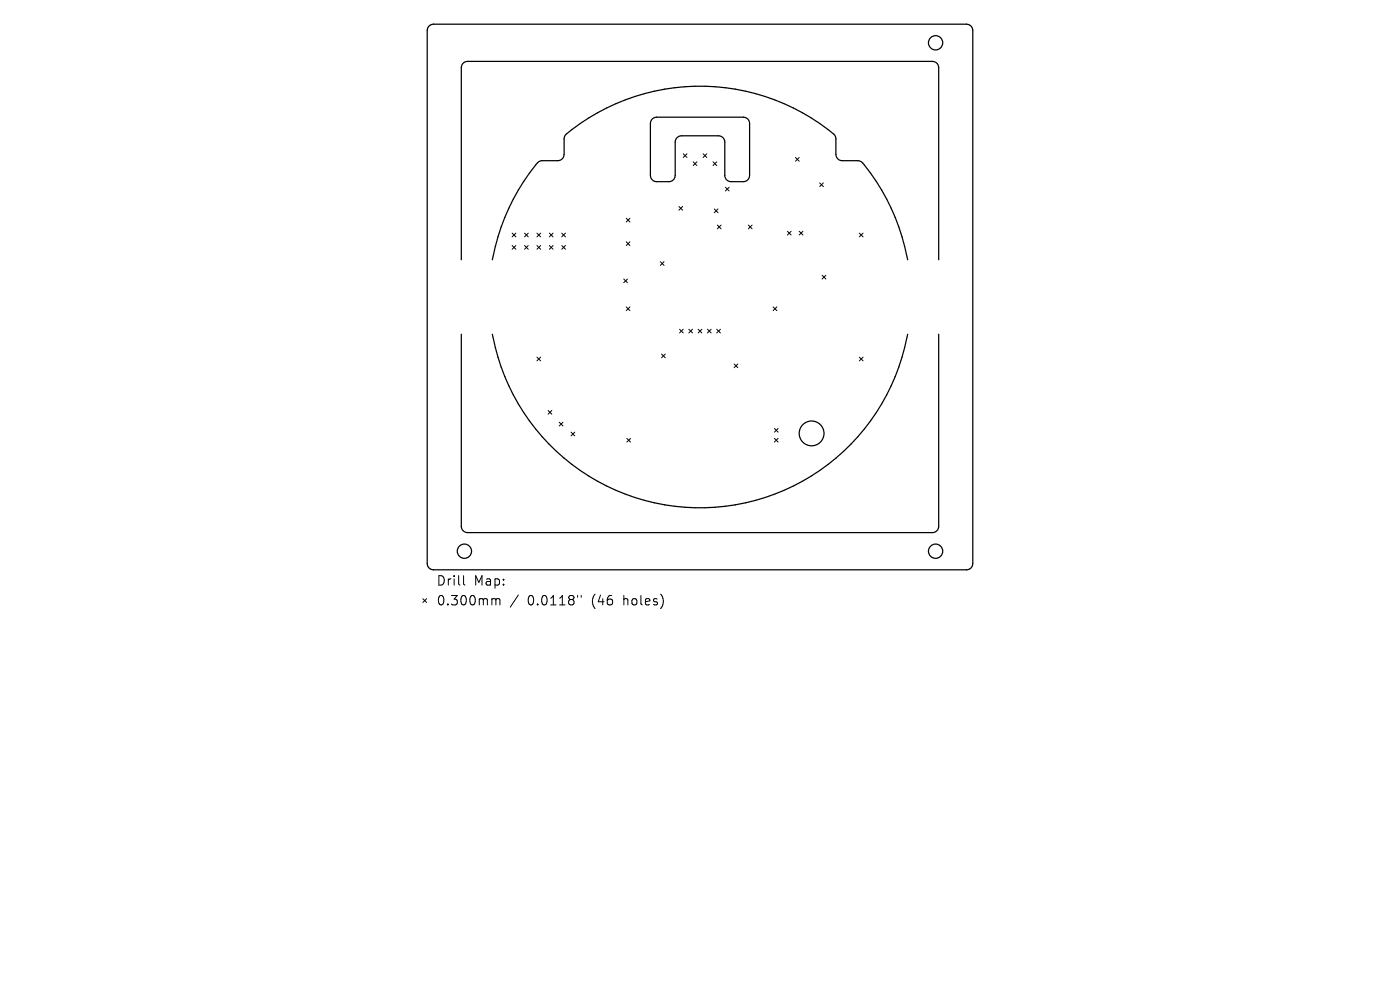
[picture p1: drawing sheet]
<svg xmlns="http://www.w3.org/2000/svg" width="297mm" height="210mm" viewBox="0 0 297 210" stroke-linecap="round" stroke-linejoin="round" font-family="sans-serif">
<defs><g id="words">
<g font-size="2.8">
<text x="92.5" y="124.5">Drill</text>
<text x="100.5" y="124.5">Map:</text>
<text x="92.5" y="128.7">0.300mm</text>
<text x="111.9" y="128.7">0.0118&quot;</text>
<text x="125.7" y="128.7">(46</text>
<text x="132.5" y="128.7">holes)</text>
</g>
</g></defs>
<g fill="none" stroke="#000" stroke-width=".26">
<path d="M91.1 5.5l.8-.4h113.2a1.32 1.32 0 0 1 1.3 1.3v113.2a1.32 1.32 0 0 1-1.3 1.3h-113.2a1.32 1.32 0 0 1-1.3-1.3v-113.2zM138.4 25.2l.9-.3h18.4a1.32 1.32 0 0 1 1.3 1.3v11a1.32 1.32 0 0 1-1.3 1.3h-2.6a1.32 1.32 0 0 1-1.3-1.3v-7.1a1.31 1.31 0 0 0-1.4-1.3h-7.8a1.32 1.32 0 0 0-1.4 1.3v7.1a1.32 1.32 0 0 1-1.3 1.3h-2.6a1.32 1.32 0 0 1-1.3-1.3v-11zM97.9 55.1v-40.8a1.31 1.31 0 0 1 1.3-1.3h98.6a1.32 1.32 0 0 1 1.3 1.3v40.8M104.4 55.1a44.1 44.1 0 0 1 9.9-20.8l.7-.2h3.3a1.32 1.32 0 0 0 1.4-1.3v-3.3l.2-.8a44.4 44.4 0 0 1 57.2 0l.2 .7v3.4a1.32 1.32 0 0 0 1.4 1.3h3.3l.7 .2a43.6 43.6 0 0 1 9.9 20.8M97.9 70.9v40.8a1.32 1.32 0 0 0 1.3 1.3h98.6a1.31 1.31 0 0 0 1.3-1.3v-40.8M104.4 70.9a44.8 44.8 0 0 0 44.1 36.8 44.8 44.8 0 0 0 44.1-36.8"/>
<circle cx="198.5" cy="9.1" r="1.52"/>
<circle cx="172.2" cy="91.9" r="2.63"/>
<circle cx="98.5" cy="116.9" r="1.52"/>
<circle cx="198.5" cy="116.9" r="1.52"/>
</g>
<g fill="none" stroke="#000" stroke-width=".21">
<path d="M144.9 32.6l.8 .8M145.7 32.6l-.8 .8M147.1 34.3l.7 .8M147.8 34.3l-.7 .8M149.2 32.6l.7 .8M149.9 32.6l-.7 .8M151.3 34.3l.8 .8M152.1 34.3l-.8 .8M153.9 39.7l.8 .8M154.7 39.7l-.8 .8M168.8 33.4l.7 .8M169.5 33.4l-.7 .8"/>
<path d="M173.9 38.8l.8 .8M174.7 38.8l-.8 .8M108.6 49.5l.8 .7M108.6 52.1l.8 .8M109.4 49.5l-.8 .7M109.4 52.1l-.8 .8M111.3 52.1l.8 .8M111.3 49.5l.8 .7M112.1 49.5l-.8 .7M112.1 52.1l-.8 .8M113.9 52.1l.8 .8M113.9 49.5l.8 .7"/>
<path d="M114.7 49.5l-.8 .7M114.7 52.1l-.8 .8M116.5 52.1l.8 .8M116.5 49.5l.8 .7M117.3 49.5l-.8 .7M117.3 52.1l-.8 .8M119.2 52.1l.8 .8M119.2 49.5l.8 .7M120 49.5l-.8 .7M120 52.1l-.8 .8M132.3 59.2l.8 .8M132.8 46.3l.8 .8"/>
<path d="M132.8 51.3l.8 .8M133.1 59.2l-.8 .8M133.6 46.3l-.8 .8M133.6 51.3l-.8 .8M140.1 55.5l.8 .8M140.9 55.5l-.8 .8M144 43.8l.8 .8M144.8 43.8l-.8 .8M151.5 44.3l.8 .8M152.2 47.7l.8 .8M152.3 44.3l-.8 .8M153 47.7l-.8 .8"/>
<path d="M158.8 47.7l.7 .8M159.5 47.7l-.7 .8M167 49.1l.8 .7M167.8 49.1l-.8 .7M169.5 49.1l.8 .7M170.3 49.1l-.8 .7M174.4 58.4l.8 .8M175.2 58.4l-.8 .8M182.3 49.5l.8 .7M183.1 49.5l-.8 .7M113.9 75.8l.8 .7M114.7 75.8l-.8 .7"/>
<path d="M132.8 65.1l.8 .8M133.6 65.1l-.8 .8M140.3 75.1l.8 .8M141.1 75.1l-.8 .8M144.2 69.8l.7 .8M144.9 69.8l-.7 .8M146.1 69.8l.8 .8M146.9 69.8l-.8 .8M148.1 69.8l.8 .8M148.9 69.8l-.8 .8M150.1 69.8l.8 .8M150.9 69.8l-.8 .8"/>
<path d="M152.1 69.8l.7 .8M152.8 69.8l-.7 .8M155.7 77.2l.8 .8M156.5 77.2l-.8 .8M164 65.1l.8 .8M164.8 65.1l-.8 .8M182.3 75.8l.8 .7M183.1 75.8l-.8 .7M116.3 87.1l.8 .8M117.1 87.1l-.8 .8M118.6 89.6l.8 .8M119.4 89.6l-.8 .8"/>
<path d="M121.1 91.7l.8 .8M121.9 91.7l-.8 .8M133 93l.8 .8M133.8 93l-.8 .8M164.3 90.9l.8 .8M164.3 93l.8 .8M165.1 90.9l-.8 .8M165.1 93l-.8 .8M89.7 127l.8 .8M90.5 127l-.8 .8M98.3 122.1v1.7l.3 .3M104.6 127l.5 .1 .1 .2"/>
<path d="M105.2 127.3l.3-.3 .5 .1 .1 1.2M105.2 127.3v1M110 126.2l-1.8 2.6M122.5 126.3v.4M123.3 126.3v.4"/>
</g>
<use href="#words"/>
</svg>
